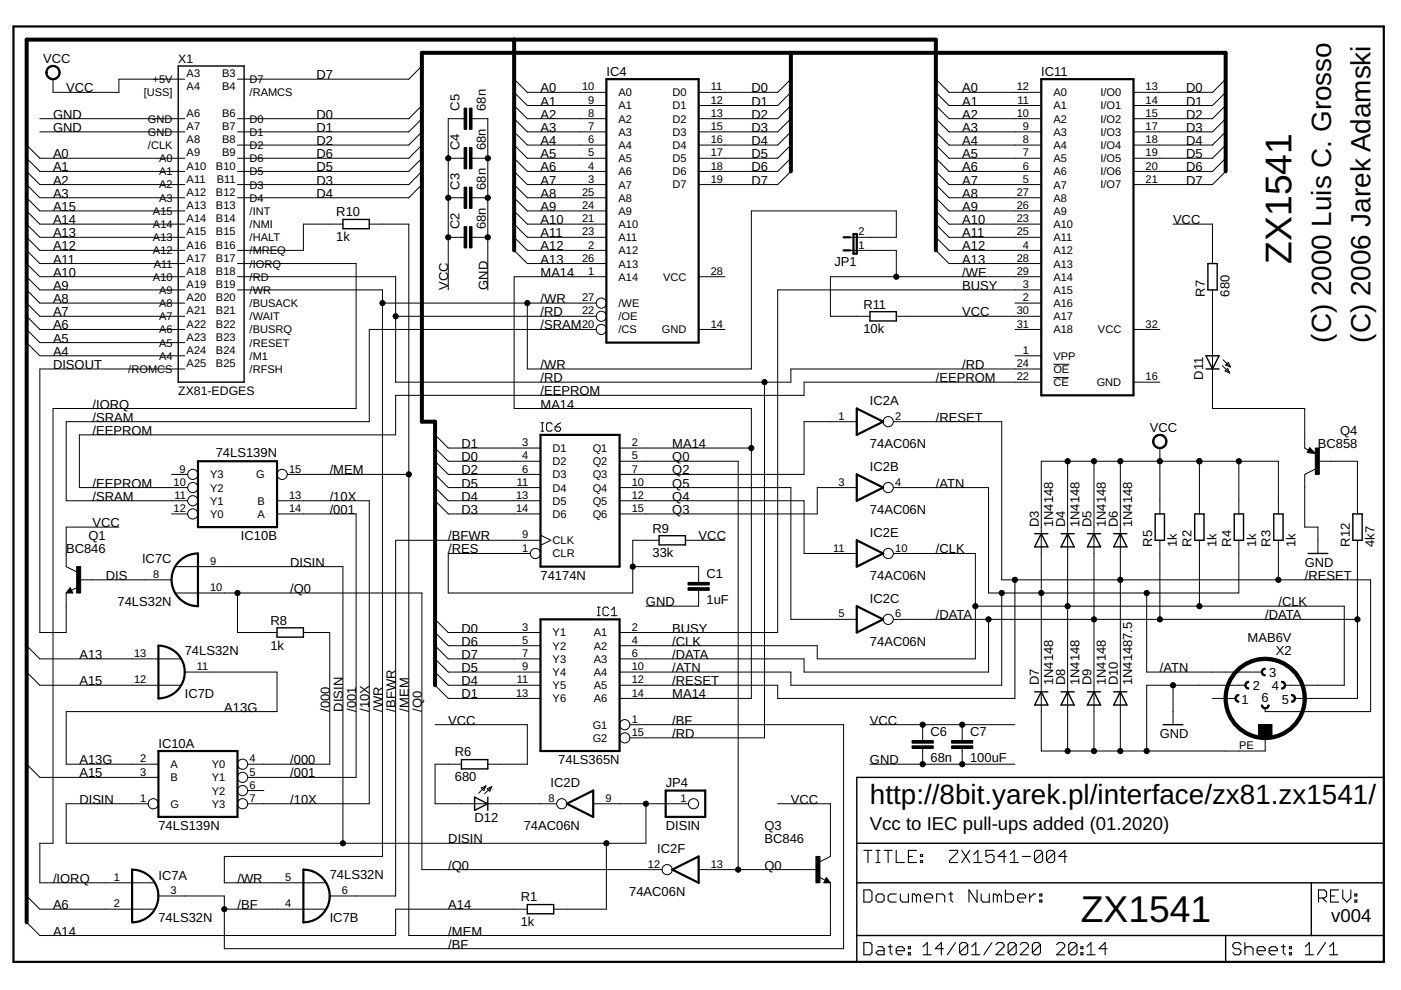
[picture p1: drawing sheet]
<svg xmlns="http://www.w3.org/2000/svg" width="297mm" height="210mm" viewBox="0 0 297 210" stroke-linecap="round" stroke-linejoin="round" font-family="sans-serif">
<defs><g id="words">
<g font-size="7.9">
<text x="273.8" y="55.9" transform="rotate(-90 273.8 55.9)">ZX1541</text>
<text x="229.1" y="195.6">ZX1541</text>
</g>
<g font-size="5.9">
<text x="282.2" y="72.7" transform="rotate(-90 282.2 72.7)">(C) 2000 Luis C. Grosso</text>
<text x="290.6" y="72.7" transform="rotate(-90 290.6 72.7)">(C) 2006 Jarek Adamski</text>
<text x="184.4" y="170.4">http://8bit.yarek.pl/interface/zx81.zx1541/</text>
</g>
<g font-size="3.9">
<text x="184.4" y="176">Vcc to IEC pull-ups added (01.2020)</text>
<text x="282.2" y="195.6">v004</text>
</g>
<g font-size="2.8">
<text x="9.1" y="13.3">VCC</text>
<text x="67.1" y="16.8">D7</text>
<text x="128.6" y="16.1">IC4</text>
<text x="220.8" y="16.1">IC11</text>
<text x="14" y="19.6">VCC</text>
<text x="97.4" y="23.5" transform="rotate(-90 97.4 23.5)">C5</text>
<text x="103" y="23.5" transform="rotate(-90 103 23.5)">68n</text>
<text x="114.6" y="22.4">A1</text>
<text x="114.6" y="19.6">A0</text>
<text x="159.3" y="19.6">D0</text>
<text x="159.3" y="22.4">D1</text>
<text x="204" y="22.4">A1</text>
<text x="204" y="19.6">A0</text>
<text x="251.5" y="19.6">D0</text>
<text x="251.5" y="22.4">D1</text>
<text x="11.2" y="25.2">GND</text>
<text x="11.2" y="28">GND</text>
<text x="67.1" y="25.2">D0</text>
<text x="67.1" y="28">D1</text>
<text x="114.6" y="28">A3</text>
<text x="114.6" y="25.2">A2</text>
<text x="159.3" y="25.2">D2</text>
<text x="159.3" y="28">D3</text>
<text x="204" y="28">A3</text>
<text x="204" y="25.2">A2</text>
<text x="251.5" y="25.2">D2</text>
<text x="251.5" y="28">D3</text>
<text x="11.2" y="33.5">A0</text>
<text x="67.1" y="30.7">D2</text>
<text x="67.1" y="33.5">D6</text>
<text x="97.4" y="31.9" transform="rotate(-90 97.4 31.9)">C4</text>
<text x="103" y="31.9" transform="rotate(-90 103 31.9)">68n</text>
<text x="114.6" y="33.5">A5</text>
<text x="114.6" y="30.7">A4</text>
<text x="159.3" y="30.7">D4</text>
<text x="159.3" y="33.5">D5</text>
<text x="204" y="33.5">A5</text>
<text x="204" y="30.7">A4</text>
<text x="251.5" y="30.7">D4</text>
<text x="251.5" y="33.5">D5</text>
<text x="11.2" y="41.9">A3</text>
<text x="11.2" y="39.1">A2</text>
<text x="11.2" y="36.3">A1</text>
<text x="67.1" y="39.1">D3</text>
<text x="67.1" y="41.9">D4</text>
<text x="67.1" y="36.3">D5</text>
<text x="97.4" y="40.2" transform="rotate(-90 97.4 40.2)">C3</text>
<text x="103" y="40.2" transform="rotate(-90 103 40.2)">68n</text>
<text x="114.6" y="41.9">A8</text>
<text x="114.6" y="39.1">A7</text>
<text x="114.6" y="36.3">A6</text>
<text x="159.3" y="36.3">D6</text>
<text x="159.3" y="39.1">D7</text>
<text x="204" y="41.9">A8</text>
<text x="204" y="39.1">A7</text>
<text x="204" y="36.3">A6</text>
<text x="251.5" y="36.3">D6</text>
<text x="251.5" y="39.1">D7</text>
<text x="11.2" y="44.7">A15</text>
<text x="11.2" y="47.5">A14</text>
<text x="71.3" y="45.9">R10</text>
<text x="114.6" y="47.5">A10</text>
<text x="114.6" y="44.7">A9</text>
<text x="204" y="47.5">A10</text>
<text x="204" y="44.7">A9</text>
<text x="248.7" y="47.5">VCC</text>
<text x="11.2" y="50.3">A13</text>
<text x="11.2" y="53.1">A12</text>
<text x="71.3" y="51.1">1k</text>
<text x="97.4" y="48.6" transform="rotate(-90 97.4 48.6)">C2</text>
<text x="103" y="48.6" transform="rotate(-90 103 48.6)">68n</text>
<text x="114.6" y="53.1">A12</text>
<text x="114.6" y="50.3">A11</text>
<text x="204" y="53.1">A12</text>
<text x="204" y="50.3">A11</text>
<text x="11.2" y="55.9">A11</text>
<text x="11.2" y="58.7">A10</text>
<text x="114.6" y="55.9">A13</text>
<text x="114.6" y="58.7">MA14</text>
<text x="176.9" y="56.4">JP1</text>
<text x="204" y="55.9">A13</text>
<text x="204" y="58.7">/WE</text>
<text x="11.2" y="61.5">A9</text>
<text x="11.2" y="64.3">A8</text>
<text x="95" y="61.5" transform="rotate(-90 95 61.5)">VCC</text>
<text x="103.4" y="61.5" transform="rotate(-90 103.4 61.5)">GND</text>
<text x="114.6" y="64.3">/WR</text>
<text x="183" y="65.4">R11</text>
<text x="204" y="61.5">BUSY</text>
<text x="255.4" y="62.9" transform="rotate(-90 255.4 62.9)">R7</text>
<text x="260.7" y="62.9" transform="rotate(-90 260.7 62.9)">680</text>
<text x="11.2" y="67.1">A7</text>
<text x="11.2" y="69.9">A6</text>
<text x="114.6" y="67.1">/RD</text>
<text x="114.6" y="69.9">/SRAM</text>
<text x="183" y="70.7">10k</text>
<text x="204" y="67.1">VCC</text>
<text x="11.2" y="72.7">A5</text>
<text x="11.2" y="75.4">A4</text>
<text x="11.2" y="78.2">DISOUT</text>
<text x="114.6" y="78.2">/WR</text>
<text x="114.6" y="81">/RD</text>
<text x="114.6" y="83.8">/EEPROM</text>
<text x="198.4" y="81">/EEPROM</text>
<text x="204" y="78.2">/RD</text>
<text x="255.1" y="80.5" transform="rotate(-90 255.1 80.5)">D11</text>
<text x="19.6" y="86.6">/IORQ</text>
<text x="19.6" y="89.4">/SRAM</text>
<text x="114.6" y="86.6">MA14</text>
<text x="184.4" y="85.9">IC2A</text>
<text x="198.4" y="89.4">/RESET</text>
<text x="19.6" y="92.2">/EEPROM</text>
<text x="97.8" y="95">D1</text>
<text x="142.5" y="95">MA14</text>
<text x="184.4" y="95">74AC06N</text>
<text x="243.8" y="91.5">VCC</text>
<text x="279.4" y="95">BC858</text>
<text x="284.1" y="92.2">Q4</text>
<text x="45.7" y="96.9">74LS139N</text>
<text x="69.9" y="100.6">/MEM</text>
<text x="97.8" y="100.6">D2</text>
<text x="97.8" y="97.8">D0</text>
<text x="142.5" y="100.6">Q2</text>
<text x="142.5" y="97.8">Q0</text>
<text x="184.4" y="99.9">IC2B</text>
<text x="19.6" y="103.4">/EEPROM</text>
<text x="19.6" y="106.2">/SRAM</text>
<text x="69.9" y="106.2">/10X</text>
<text x="97.8" y="106.2">D4</text>
<text x="97.8" y="103.4">D5</text>
<text x="142.5" y="103.4">Q5</text>
<text x="142.5" y="106.2">Q4</text>
<text x="198.4" y="103.4">/ATN</text>
<text x="19.6" y="111.8">VCC</text>
<text x="69.9" y="109">/001</text>
<text x="97.8" y="109">D3</text>
<text x="138.3" y="112.9">R9</text>
<text x="142.5" y="109">Q3</text>
<text x="184.4" y="109">74AC06N</text>
<text x="184.4" y="113.9">IC2E</text>
<text x="220.2" y="111.8" transform="rotate(-90 220.2 111.8)">D3</text>
<text x="223.3" y="111.8" transform="rotate(-90 223.3 111.8)">1N4148</text>
<text x="225.8" y="111.8" transform="rotate(-90 225.8 111.8)">D4</text>
<text x="228.9" y="111.8" transform="rotate(-90 228.9 111.8)">1N4148</text>
<text x="231.4" y="111.8" transform="rotate(-90 231.4 111.8)">D5</text>
<text x="234.5" y="111.8" transform="rotate(-90 234.5 111.8)">1N4148</text>
<text x="237" y="111.8" transform="rotate(-90 237 111.8)">D6</text>
<text x="240.1" y="111.8" transform="rotate(-90 240.1 111.8)">1N4148</text>
<text x="14" y="117.3">BC846</text>
<text x="18.8" y="114.6">Q1</text>
<text x="30.1" y="119.4">IC7C</text>
<text x="51.1" y="114.4">IC10B</text>
<text x="95" y="114.6">/BFWR</text>
<text x="95" y="117.3">/RES</text>
<text x="138.3" y="118.2">33k</text>
<text x="148.1" y="114.6">VCC</text>
<text x="198.4" y="117.3">/CLK</text>
<text x="244.3" y="115.9" transform="rotate(-90 244.3 115.9)">R5</text>
<text x="249.5" y="115.9" transform="rotate(-90 249.5 115.9)">1k</text>
<text x="252.6" y="115.9" transform="rotate(-90 252.6 115.9)">R2</text>
<text x="257.9" y="115.9" transform="rotate(-90 257.9 115.9)">1k</text>
<text x="261" y="115.9" transform="rotate(-90 261 115.9)">R4</text>
<text x="266.3" y="115.9" transform="rotate(-90 266.3 115.9)">1k</text>
<text x="269.4" y="115.9" transform="rotate(-90 269.4 115.9)">R3</text>
<text x="274.7" y="115.9" transform="rotate(-90 274.7 115.9)">1k</text>
<text x="286.2" y="115.9" transform="rotate(-90 286.2 115.9)">R12</text>
<text x="291.4" y="115.9" transform="rotate(-90 291.4 115.9)">4k7</text>
<text x="22.4" y="122.9">DIS</text>
<text x="61.5" y="125.7">/Q0</text>
<text x="61.5" y="120.1">DISIN</text>
<text x="114.6" y="122.9">74174N</text>
<text x="149.8" y="122.5">C1</text>
<text x="184.4" y="122.9">74AC06N</text>
<text x="276.6" y="120.1">GND</text>
<text x="276.6" y="122.9">/RESET</text>
<text x="24.9" y="128.5">74LS32N</text>
<text x="137" y="128.5">GND</text>
<text x="149.8" y="128.1">1uF</text>
<text x="184.4" y="127.8">IC2C</text>
<text x="198.4" y="131.3">/DATA</text>
<text x="268.3" y="131.3">/DATA</text>
<text x="271" y="128.5">/CLK</text>
<text x="57.3" y="137.7">1k</text>
<text x="57.3" y="132.5">R8</text>
<text x="97.8" y="136.9">D6</text>
<text x="97.8" y="134.1">D0</text>
<text x="142.5" y="134.1">BUSY</text>
<text x="142.5" y="136.9">/CLK</text>
<text x="184.4" y="136.9">74AC06N</text>
<text x="264.5" y="136.1">MAB6V</text>
<text x="16.8" y="139.7">A13</text>
<text x="39.2" y="138.8">74LS32N</text>
<text x="97.8" y="142.5">D5</text>
<text x="97.8" y="139.7">D7</text>
<text x="142.5" y="139.7">/DATA</text>
<text x="142.5" y="142.5">/ATN</text>
<text x="245.9" y="142.5">/ATN</text>
<text x="269.1" y="143.6">3</text>
<text x="270.5" y="138.8">X2</text>
<text x="16.8" y="145.3">A15</text>
<text x="39.2" y="147.9">IC7D</text>
<text x="97.8" y="145.3">D4</text>
<text x="97.8" y="148.1">D1</text>
<text x="142.5" y="148.1">MA14</text>
<text x="142.5" y="145.3">/RESET</text>
<text x="220.2" y="145.3" transform="rotate(-90 220.2 145.3)">D7</text>
<text x="223.3" y="145.3" transform="rotate(-90 223.3 145.3)">1N4148</text>
<text x="225.8" y="145.3" transform="rotate(-90 225.8 145.3)">D8</text>
<text x="228.9" y="145.3" transform="rotate(-90 228.9 145.3)">1N4148</text>
<text x="231.4" y="145.3" transform="rotate(-90 231.4 145.3)">D9</text>
<text x="234.5" y="145.3" transform="rotate(-90 234.5 145.3)">1N4148</text>
<text x="237" y="145.3" transform="rotate(-90 237 145.3)">D10</text>
<text x="240.1" y="145.3" transform="rotate(-90 240.1 145.3)">1N41487.5</text>
<text x="263.2" y="149.2">1</text>
<text x="265.6" y="146.2">2</text>
<text x="267.4" y="148.9">6</text>
<text x="269.7" y="146.4">4</text>
<text x="271.8" y="149.2">5</text>
<text x="47.6" y="150.9">A13G</text>
<text x="69.9" y="150.9" transform="rotate(-90 69.9 150.9)">/000</text>
<text x="72.7" y="150.9" transform="rotate(-90 72.7 150.9)">DISIN</text>
<text x="75.5" y="150.9" transform="rotate(-90 75.5 150.9)">/001</text>
<text x="78.3" y="150.9" transform="rotate(-90 78.3 150.9)">/10X</text>
<text x="81.1" y="150.9" transform="rotate(-90 81.1 150.9)">/WR</text>
<text x="83.9" y="150.9" transform="rotate(-90 83.9 150.9)">/BFWR</text>
<text x="86.7" y="150.9" transform="rotate(-90 86.7 150.9)">/MEM</text>
<text x="89.5" y="150.9" transform="rotate(-90 89.5 150.9)">/Q0</text>
<text x="95" y="153.7">VCC</text>
<text x="142.5" y="153.7">/BF</text>
<text x="184.4" y="153.7">VCC</text>
<text x="33.6" y="158.5">IC10A</text>
<text x="96.4" y="160.4">R6</text>
<text x="142.5" y="156.5">/RD</text>
<text x="197.3" y="161.6">68n</text>
<text x="197.3" y="156">C6</text>
<text x="205.7" y="161.6">100uF</text>
<text x="205.7" y="156">C7</text>
<text x="245.9" y="156.5">GND</text>
<text x="16.8" y="164.8">A15</text>
<text x="16.8" y="162">A13G</text>
<text x="61.5" y="162">/000</text>
<text x="61.5" y="164.8">/001</text>
<text x="96.4" y="165.7">680</text>
<text x="116.7" y="166.9">IC2D</text>
<text x="118.4" y="162">74LS365N</text>
<text x="141.1" y="166.9">JP4</text>
<text x="184.4" y="162">GND</text>
<text x="16.8" y="170.4">DISIN</text>
<text x="61.5" y="170.4">/10X</text>
<text x="167.7" y="170.4">VCC</text>
<text x="33.6" y="176">74LS139N</text>
<text x="95" y="178.8">DISIN</text>
<text x="100.6" y="174.3">D12</text>
<text x="111" y="176">74AC06N</text>
<text x="141.1" y="176">DISIN</text>
<text x="162.1" y="178.8">BC846</text>
<text x="162.1" y="176">Q3</text>
<text x="95" y="184.4">/Q0</text>
<text x="139.4" y="180.9">IC2F</text>
<text x="162.1" y="184.4">Q0</text>
<text x="11.2" y="187.2">/IORQ</text>
<text x="33.6" y="186.5">IC7A</text>
<text x="50.3" y="187.2">/WR</text>
<text x="69.9" y="186.3">74LS32N</text>
<text x="110.4" y="191.1">R1</text>
<text x="133.4" y="190">74AC06N</text>
<text x="11.2" y="192.8">A6</text>
<text x="33.6" y="195.6">74LS32N</text>
<text x="50.3" y="192.8">/BF</text>
<text x="69.9" y="195.4">IC7B</text>
<text x="95" y="192.8">A14</text>
<text x="110.4" y="196.4">1k</text>
<text x="11.2" y="198.4">A14</text>
<text x="95" y="201.1">/BF</text>
<text x="95" y="198.4">/MEM</text>
</g>
<g font-size="2.6">
<text x="37.8" y="13.3">X1</text>
<text x="37.8" y="83.8">ZX81-EDGES</text>
</g>
<g font-size="2.3">
<text x="32.4" y="17.6">+5V</text>
<text x="39.6" y="16.4">A3</text>
<text x="47.1" y="16.4">B3</text>
<text x="52.9" y="17.6">D7</text>
<text x="30.5" y="20.4">[USS]</text>
<text x="39.6" y="19.2">A4</text>
<text x="47.1" y="19.2">B4</text>
<text x="52.9" y="20.4">/RAMCS</text>
<text x="123.4" y="19.2">10</text>
<text x="124.7" y="22">9</text>
<text x="131.1" y="20.4">A0</text>
<text x="131.1" y="23.2">A1</text>
<text x="142.6" y="20.4">D0</text>
<text x="142.6" y="23.2">D1</text>
<text x="150.7" y="19.2">11</text>
<text x="150.7" y="22">12</text>
<text x="215.6" y="19.2">12</text>
<text x="215.8" y="22">11</text>
<text x="223.3" y="20.4">A0</text>
<text x="223.3" y="23.2">A1</text>
<text x="233.3" y="20.4">I/O0</text>
<text x="233.3" y="23.2">I/O1</text>
<text x="242.9" y="19.2">13</text>
<text x="242.9" y="22">14</text>
<text x="31.4" y="26">GND</text>
<text x="31.4" y="28.8">GND</text>
<text x="39.6" y="24.8">A6</text>
<text x="39.6" y="27.6">A7</text>
<text x="47.1" y="24.8">B6</text>
<text x="47.1" y="27.6">B7</text>
<text x="52.9" y="26">D0</text>
<text x="52.9" y="28.8">D1</text>
<text x="124.7" y="24.8">8</text>
<text x="124.7" y="27.6">7</text>
<text x="131.1" y="26">A2</text>
<text x="131.1" y="28.8">A3</text>
<text x="142.6" y="26">D2</text>
<text x="142.6" y="28.8">D3</text>
<text x="150.7" y="24.8">13</text>
<text x="150.7" y="27.6">15</text>
<text x="215.6" y="24.8">10</text>
<text x="216.9" y="27.6">9</text>
<text x="223.3" y="26">A2</text>
<text x="223.3" y="28.8">A3</text>
<text x="233.3" y="26">I/O2</text>
<text x="233.3" y="28.8">I/O3</text>
<text x="242.9" y="24.8">15</text>
<text x="242.9" y="27.6">17</text>
<text x="31.4" y="31.6">/CLK</text>
<text x="33.7" y="34.4">A0</text>
<text x="39.6" y="30.4">A8</text>
<text x="39.6" y="33.2">A9</text>
<text x="39.6" y="35.9">A10</text>
<text x="45.8" y="35.9">B10</text>
<text x="47.1" y="30.4">B8</text>
<text x="47.1" y="33.2">B9</text>
<text x="52.9" y="31.6">D2</text>
<text x="52.9" y="34.4">D6</text>
<text x="124.7" y="30.4">6</text>
<text x="124.7" y="33.2">5</text>
<text x="124.7" y="35.9">4</text>
<text x="131.1" y="31.6">A4</text>
<text x="131.1" y="34.4">A5</text>
<text x="142.6" y="31.6">D4</text>
<text x="142.6" y="34.4">D5</text>
<text x="150.7" y="30.4">16</text>
<text x="150.7" y="33.2">17</text>
<text x="150.7" y="35.9">18</text>
<text x="216.9" y="30.4">8</text>
<text x="216.9" y="33.2">7</text>
<text x="216.9" y="35.9">6</text>
<text x="223.3" y="31.6">A4</text>
<text x="223.3" y="34.4">A5</text>
<text x="233.3" y="31.6">I/O4</text>
<text x="233.3" y="34.4">I/O5</text>
<text x="242.9" y="30.4">18</text>
<text x="242.9" y="33.2">19</text>
<text x="242.9" y="35.9">20</text>
<text x="33.7" y="37.2">A1</text>
<text x="33.7" y="40">A2</text>
<text x="39.6" y="38.7">A11</text>
<text x="39.6" y="41.5">A12</text>
<text x="45.8" y="41.5">B12</text>
<text x="46" y="38.7">B11</text>
<text x="52.9" y="37.2">D5</text>
<text x="52.9" y="40">D3</text>
<text x="123.4" y="41.5">25</text>
<text x="124.7" y="38.7">3</text>
<text x="131.1" y="37.2">A6</text>
<text x="131.1" y="40">A7</text>
<text x="142.6" y="37.2">D6</text>
<text x="142.6" y="40">D7</text>
<text x="150.7" y="38.7">19</text>
<text x="215.6" y="41.5">27</text>
<text x="216.9" y="38.7">5</text>
<text x="223.3" y="37.2">A6</text>
<text x="223.3" y="40">A7</text>
<text x="233.3" y="37.2">I/O6</text>
<text x="233.3" y="40">I/O7</text>
<text x="242.9" y="38.7">21</text>
<text x="32.4" y="45.6">A15</text>
<text x="33.7" y="42.8">A3</text>
<text x="39.6" y="44.3">A13</text>
<text x="39.6" y="47.1">A14</text>
<text x="45.8" y="44.3">B13</text>
<text x="45.8" y="47.1">B14</text>
<text x="52.9" y="42.8">D4</text>
<text x="52.9" y="45.6">/INT</text>
<text x="123.4" y="44.3">24</text>
<text x="123.4" y="47.1">21</text>
<text x="131.1" y="42.8">A8</text>
<text x="131.1" y="45.6">A9</text>
<text x="215.6" y="44.3">26</text>
<text x="215.6" y="47.1">23</text>
<text x="223.3" y="42.8">A8</text>
<text x="223.3" y="45.6">A9</text>
<text x="32.4" y="51.1">A13</text>
<text x="32.4" y="53.9">A12</text>
<text x="32.4" y="48.3">A14</text>
<text x="39.6" y="49.9">A15</text>
<text x="39.6" y="52.7">A16</text>
<text x="45.8" y="49.9">B15</text>
<text x="45.8" y="52.7">B16</text>
<text x="52.9" y="48.3">/NMI</text>
<text x="52.9" y="51.1">/HALT</text>
<text x="52.9" y="53.9">/MREQ</text>
<text x="123.4" y="49.9">23</text>
<text x="124.7" y="52.7">2</text>
<text x="131.1" y="48.3">A10</text>
<text x="131.1" y="51.1">A11</text>
<text x="131.1" y="53.9">A12</text>
<text x="182" y="52.7">1</text>
<text x="182" y="49.9">2</text>
<text x="215.6" y="49.9">25</text>
<text x="216.9" y="52.7">4</text>
<text x="223.3" y="48.3">A10</text>
<text x="223.3" y="51.1">A11</text>
<text x="223.3" y="53.9">A12</text>
<text x="32.4" y="59.5">A10</text>
<text x="32.6" y="56.7">A11</text>
<text x="39.6" y="58.3">A18</text>
<text x="39.6" y="55.5">A17</text>
<text x="45.8" y="55.5">B17</text>
<text x="45.8" y="58.3">B18</text>
<text x="52.9" y="56.7">/IORQ</text>
<text x="52.9" y="59.5">/RD</text>
<text x="123.4" y="55.5">26</text>
<text x="124.7" y="58.3">1</text>
<text x="131.1" y="56.7">A13</text>
<text x="131.1" y="59.5">A14</text>
<text x="140.6" y="59.5">VCC</text>
<text x="150.7" y="58.3">28</text>
<text x="215.6" y="55.5">28</text>
<text x="215.6" y="58.3">29</text>
<text x="223.3" y="56.7">A13</text>
<text x="223.3" y="59.5">A14</text>
<text x="33.7" y="65.1">A8</text>
<text x="33.7" y="62.3">A9</text>
<text x="39.6" y="63.9">A20</text>
<text x="39.6" y="61.1">A19</text>
<text x="45.8" y="61.1">B19</text>
<text x="45.8" y="63.9">B20</text>
<text x="52.9" y="62.3">/WR</text>
<text x="52.9" y="65.1">/BUSACK</text>
<text x="123.4" y="63.9">27</text>
<text x="131.1" y="65.1">/WE</text>
<text x="216.9" y="61.1">3</text>
<text x="216.9" y="63.9">2</text>
<text x="223.3" y="62.3">A15</text>
<text x="223.3" y="65.1">A16</text>
<text x="33.7" y="67.9">A7</text>
<text x="33.7" y="70.7">A6</text>
<text x="39.6" y="66.7">A21</text>
<text x="39.6" y="69.5">A22</text>
<text x="45.8" y="66.7">B21</text>
<text x="45.8" y="69.5">B22</text>
<text x="52.9" y="67.9">/WAIT</text>
<text x="52.9" y="70.7">/BUSRQ</text>
<text x="123.4" y="66.7">22</text>
<text x="123.4" y="69.5">20</text>
<text x="131.1" y="67.9">/OE</text>
<text x="131.1" y="70.7">/CS</text>
<text x="140.3" y="70.7">GND</text>
<text x="150.7" y="69.5">14</text>
<text x="215.6" y="69.5">31</text>
<text x="215.6" y="66.7">30</text>
<text x="223.3" y="70.7">A18</text>
<text x="223.3" y="67.9">A17</text>
<text x="232.8" y="70.7">VCC</text>
<text x="242.9" y="69.5">32</text>
<text x="33.7" y="73.5">A5</text>
<text x="33.7" y="76.3">A4</text>
<text x="39.6" y="72.3">A23</text>
<text x="39.6" y="75.1">A24</text>
<text x="39.6" y="77.8">A25</text>
<text x="45.8" y="75.1">B24</text>
<text x="45.8" y="77.8">B25</text>
<text x="45.8" y="72.3">B23</text>
<text x="52.9" y="76.3">/M1</text>
<text x="52.9" y="73.5">/RESET</text>
<text x="215.6" y="77.8">24</text>
<text x="216.9" y="75.1">1</text>
<text x="223.3" y="76.3">VPP</text>
<text x="27.2" y="79.1">/ROMCS</text>
<text x="52.9" y="79.1">/RFSH</text>
<text x="215.6" y="80.6">22</text>
<text x="223.3" y="79.1">OE</text>
<text x="223.3" y="81.9">CE</text>
<text x="232.5" y="81.9">GND</text>
<text x="242.9" y="80.6">16</text>
<text x="177.8" y="89">1</text>
<text x="189.8" y="89">2</text>
<text x="110.7" y="94.6">3</text>
<text x="117.2" y="95.8">D1</text>
<text x="125.7" y="95.8">Q1</text>
<text x="133.9" y="94.6">2</text>
<text x="38.1" y="100.2">9</text>
<text x="44.5" y="101.4">Y3</text>
<text x="54.3" y="101.4">G</text>
<text x="61.3" y="100.2">15</text>
<text x="110.7" y="97.4">4</text>
<text x="110.7" y="100.2">6</text>
<text x="117.2" y="98.6">D2</text>
<text x="117.2" y="101.4">D3</text>
<text x="125.7" y="98.6">Q2</text>
<text x="125.7" y="101.4">Q3</text>
<text x="133.9" y="97.4">5</text>
<text x="133.9" y="100.2">7</text>
<text x="36.8" y="103">10</text>
<text x="37" y="105.8">11</text>
<text x="44.5" y="107">Y1</text>
<text x="44.5" y="104.2">Y2</text>
<text x="54.6" y="107">B</text>
<text x="61.3" y="105.8">13</text>
<text x="109.4" y="105.8">13</text>
<text x="109.6" y="103">11</text>
<text x="117.2" y="104.2">D4</text>
<text x="117.2" y="107">D5</text>
<text x="125.7" y="104.2">Q4</text>
<text x="125.7" y="107">Q5</text>
<text x="133.9" y="103">10</text>
<text x="133.9" y="105.8">12</text>
<text x="177.8" y="103">3</text>
<text x="189.8" y="103">4</text>
<text x="36.8" y="108.6">12</text>
<text x="44.5" y="109.8">Y0</text>
<text x="54.6" y="109.8">A</text>
<text x="61.3" y="108.6">14</text>
<text x="109.4" y="108.6">14</text>
<text x="117.2" y="109.8">D6</text>
<text x="125.7" y="109.8">Q6</text>
<text x="133.9" y="108.6">15</text>
<text x="44.5" y="119.7">9</text>
<text x="110.7" y="117">1</text>
<text x="110.7" y="114.2">9</text>
<text x="117.2" y="118.2">CLR</text>
<text x="117.2" y="115.4">CLK</text>
<text x="176.6" y="117">11</text>
<text x="189.8" y="117">10</text>
<text x="32.5" y="122.5">8</text>
<text x="44.5" y="125.3">10</text>
<text x="177.8" y="130.9">5</text>
<text x="189.8" y="130.9">6</text>
<text x="110.7" y="133.7">3</text>
<text x="110.7" y="136.5">5</text>
<text x="117.2" y="134.9">Y1</text>
<text x="117.2" y="137.7">Y2</text>
<text x="125.9" y="134.9">A1</text>
<text x="125.9" y="137.7">A2</text>
<text x="133.9" y="133.7">2</text>
<text x="133.9" y="136.5">4</text>
<text x="28.4" y="139.3">13</text>
<text x="41.7" y="142.1">11</text>
<text x="110.7" y="139.3">7</text>
<text x="110.7" y="142.1">9</text>
<text x="117.2" y="140.5">Y3</text>
<text x="117.2" y="143.3">Y4</text>
<text x="125.9" y="140.5">A3</text>
<text x="125.9" y="143.3">A4</text>
<text x="133.9" y="139.3">6</text>
<text x="133.9" y="142.1">10</text>
<text x="28.4" y="144.9">12</text>
<text x="109.4" y="147.7">13</text>
<text x="109.6" y="144.9">11</text>
<text x="117.2" y="146.1">Y5</text>
<text x="117.2" y="148.9">Y6</text>
<text x="125.9" y="146.1">A5</text>
<text x="125.9" y="148.9">A6</text>
<text x="133.9" y="144.9">12</text>
<text x="133.9" y="147.7">14</text>
<text x="125.7" y="154.5">G1</text>
<text x="133.9" y="153.3">1</text>
<text x="29.7" y="161.6">2</text>
<text x="52.9" y="161.6">4</text>
<text x="125.7" y="157.3">G2</text>
<text x="133.9" y="156.1">15</text>
<text x="262.7" y="158.8">PE</text>
<text x="29.7" y="164.4">3</text>
<text x="36.2" y="162.9">A</text>
<text x="36.2" y="165.7">B</text>
<text x="44.9" y="162.9">Y0</text>
<text x="44.9" y="165.7">Y1</text>
<text x="52.9" y="164.4">5</text>
<text x="52.9" y="167.2">6</text>
<text x="29.7" y="170">1</text>
<text x="36.2" y="171.3">G</text>
<text x="44.9" y="168.5">Y2</text>
<text x="44.9" y="171.3">Y3</text>
<text x="52.9" y="170">7</text>
<text x="116.3" y="170">8</text>
<text x="128.3" y="170">9</text>
<text x="144.2" y="170">1</text>
<text x="137.4" y="184">12</text>
<text x="150.7" y="184">13</text>
<text x="24.1" y="186.8">1</text>
<text x="36.2" y="189.6">3</text>
<text x="60.4" y="186.8">5</text>
<text x="72.5" y="189.6">6</text>
<text x="24.1" y="192.4">2</text>
<text x="60.4" y="192.4">4</text>
</g>
</g></defs>
<g fill="none" stroke="#000" stroke-width=".21">
<path d="M11.2 16.8v2.8h14v-2.8h14M89.5 14l-2.8 2.8h-36.3M109 16.8l2.8 2.8h16.8M109 19.6l2.8 2.8h16.8M167.7 16.8l-2.8 2.8h-16.8M167.7 19.6l-2.8 2.8h-16.8M198.4 16.8l2.8 2.8h19.6M198.4 19.6l2.8 2.8h19.6M259.9 16.8l-2.8 2.8h-16.8M259.9 19.6l-2.8 2.8h-16.8M5.7 39.1l2.7 2.8h30.8M5.7 30.8l2.7 2.7h30.8"/>
<path d="M5.7 33.5l2.7 2.8h30.8M5.7 36.3l2.7 2.8h30.8M8.4 25.2h30.8M8.4 28h30.8M89.5 39.1l-2.8 2.8h-36.3M89.5 30.8l-2.8 2.7h-36.3M89.5 22.4l-2.8 2.8h-36.3M89.5 25.2l-2.8 2.8h-36.3M89.5 28l-2.8 2.8h-36.3M89.5 33.5l-2.8 2.8h-36.3M89.5 36.3l-2.8 2.8h-36.3M95 33.5h3.4"/>
<path d="M98.4 25.2h-3.4v36.3M100.1 33.5h3.3M100.1 25.2h3.3v36.3M109 39.1l2.8 2.8h16.8M109 30.8l2.8 2.7h16.8M109 22.4l2.8 2.8h16.8M109 25.2l2.8 2.8h16.8M109 28l2.8 2.8h16.8M109 33.5l2.8 2.8h16.8M109 36.3l2.8 2.8h16.8M167.7 30.8l-2.8 2.7h-16.8M167.7 22.4l-2.8 2.8h-16.8"/>
<path d="M167.7 25.2l-2.8 2.8h-16.8M167.7 28l-2.8 2.8h-16.8M167.7 33.5l-2.8 2.8h-16.8M167.7 36.3l-2.8 2.8h-16.8M198.4 39.1l2.8 2.8h19.6M198.4 30.8l2.8 2.7h19.6M198.4 22.4l2.8 2.8h19.6M198.4 25.2l2.8 2.8h19.6M198.4 28l2.8 2.8h19.6M198.4 33.5l2.8 2.8h19.6M198.4 36.3l2.8 2.8h19.6M259.9 30.8l-2.8 2.7h-16.8"/>
<path d="M259.9 22.4l-2.8 2.8h-16.8M259.9 25.2l-2.8 2.8h-16.8M259.9 28l-2.8 2.8h-16.8M259.9 33.5l-2.8 2.8h-16.8M259.9 36.3l-2.8 2.8h-16.8M5.7 47.5l2.7 2.8h30.8M5.7 41.9l2.7 2.8h30.8M5.7 44.7l2.7 2.8h30.8M5.7 50.3l2.7 2.8h30.8M5.7 53.1l2.7 2.8h30.8M5.7 55.9l2.7 2.8h30.8M5.7 58.7l2.7 2.8h30.8"/>
<path d="M50.4 55.9h25.1v30.7h-64.3v92.2h-2.8v8.4h24.3M50.4 58.7h33.5v22.3h83.8v-2.8h53.1M72.7 47.5h-8.4v5.6h-13.9M78.3 47.5h8.4v150.9h89.4v-11.2M95 50.3h3.4M95 41.9h3.4M100.1 50.3h3.3M100.1 41.9h3.3M109 47.5l2.8 2.8h16.8M109 41.9l2.8 2.8h16.8M109 44.7l2.8 2.8h16.8M109 50.3l2.8 2.8h16.8"/>
<path d="M109 53.1l2.8 2.8h16.8M128.6 58.7h-19.6v27.9h50.3v61.5h-27.9M148.1 58.7h5.6M180.3 50.3h9.7v-5.6h-30.7v33.5h-47.5v-13.9M180.3 53.1h9.7v5.6M198.4 47.5l2.8 2.8h19.6M198.4 41.9l2.8 2.8h19.6M198.4 44.7l2.8 2.8h19.6M198.4 50.3l2.8 2.8h19.6M198.4 53.1l2.8 2.8h19.6M220.8 58.7h-44.7v8.4h8.3M248.7 47.5h8.4v8.4"/>
<path d="M5.7 64.3l2.7 2.8h30.8M5.7 61.5l2.7 2.8h30.8M5.7 72.6l2.7 2.8h30.8M5.7 67.1l2.7 2.7h30.8M5.7 69.8l2.7 2.8h30.8M39.2 78.2h-30.8v55.9h5.6v-8.4M50.4 61.5h30.7v120.1h-33.5v5.6h21.5M81.1 64.3h45.3M83.9 67.1h42.5M126.4 69.8h-48.1v19.6h-64.3v16.8h25.8M148.1 69.8h5.6M190 67.1h30.8"/>
<path d="M215.2 64.3h5.6M215.2 75.4h5.6M215.2 69.8h5.6M220.8 61.5h-55.9v72.6h-33.5M223.3 77.2h3.4M240.3 69.8h5.6M257.1 61.5v25.1h19.5v8.4l.8 .5M259.2 77.5l1.5 1.6M259.3 76.3l1.6 1.5M259.7 78.7l.6-.6 .4 1zM259.9 77.4l.5-.6 .5 1zM92.2 97.8l2.8 2.8h19.6"/>
<path d="M92.2 92.2l2.8 2.8h19.6M92.2 95l2.8 2.8h19.6M114.7 91.4h.6M114.7 89.6h.6M115 89.6v1.8M117.1 89.9l-.3-.3h-.6l-.3 .3v1.2l.3 .3h.6l.3-.3M117.7 90.5h.9l.3 .3v.3l-.3 .3h-.6l-.3-.3zM118.9 89.6l-.6 .3-.6 .6M131.4 95h27.9M131.4 97.8h25.1v86.6M162.1 81v75.4h-28.6M181.7 89.4h-11.2v11.2h-39.1"/>
<path d="M189.4 89.4h23v33.5h78.2v28h-22.4v-.7M220.8 81h-50.3v2.8h-86.6v8.4h-67.1v11.2h23M223.3 80h3.3M226.4 97.8v61.4M231.9 97.8v61.4M237.5 97.8v61.4M240.3 81h5.6M245.9 95v14M254.3 97.8v11.2M262.7 97.8v11.2M277.7 94.9l1.2 1.3-1.8-.3zM278.9 99.5l-2.3 1.1v11.2h2.8v5.5"/>
<path d="M279.4 97.8h8.4v11.2M25.2 111.8h-11.2v8.3l2.3 1.2M36.4 100.6h3.4M36.4 109h3.4M58.7 106.2h19.6v64.2h-25.8M58.7 109h16.8v55.8h-23M60.9 100.6h25.8M92.2 106.2l2.8 2.8h19.6M92.2 103.4l2.8 2.8h19.6M92.2 100.6l2.8 2.8h19.6M114.6 114.6h-30.7v75.4h-14M114.6 113.5l2.2 1.1-2.2 1"/>
<path d="M131.4 106.2h39.1v11.1h11.2M131.4 103.4h36.3v27.9h14M139.7 114.6h-5.5v11.1h-39.2v-8.4h17.4M145.3 114.6h8.4M181.7 103.4h-8.4v5.6h-41.9M189.4 103.4h20.2v22.3h53.1v-11.1M189.4 117.3h17.4v22.4h-33.5v-2.8h-41.9M245.9 114.6v16.7M254.3 114.6v13.9M271 109v-11.2h-50.2v61.4h47.4v-2.8M271 114.6v8.3M287.8 114.6v33.5h-13.3"/>
<path d="M5.7 136.9l2.7 2.8h29.9M14.9 124.6l.5 1.1h-1.4zM16.5 124.5l-1.4 .7M16.8 122.9h19.6M37.2 120.1h35.5v58.7M37.2 125.7h52.3v58.7h50.9M50.4 125.7v8.4h8.3M64.3 134.1h5.6v27.9h-17.4M92.2 136.9l2.8 2.8h19.6M92.2 139.7l2.8 2.8h19.6M92.2 131.3l2.8 2.8h19.6M92.2 134.1l2.8 2.8h19.6"/>
<path d="M126.6 130.5h.7M126.6 128.7h.7M126.9 128.7v1.8M129 129l-.3-.3h-.6l-.3 .3v1.2l.3 .3h.6l.3-.3M129.6 130.5h1.2M129.6 129.3l.6-.6v1.8M134.2 120.1h13.9v3.4M148.1 125.2v3.3h-11.2M189.4 131.3h98.4M206.8 128.5h78.2v16.8h-12.6M209.6 131.3v11.2h-39.1v-2.8h-39.1M212.4 125.7v19.6h-44.7v-2.8h-36.3"/>
<path d="M215.2 122.9v25.2h-50.3v-2.8h-33.5M243.1 125.7v16.8h24.4M5.7 142.5l2.7 2.8h29.9M39.2 142.5h19.5v8.4h-44.7v11.1h19.6M92.2 142.5l2.8 2.8h19.6M92.2 153.6h19.6v8.4h-8.4M92.2 145.3l2.8 2.8h19.6M133.5 153.6h45.4v47.5h-131.3v-11.1h-14M184.4 153.6h30.8M195.6 153.6v3.4M195.6 158.7v3.3M204 153.6v3.4"/>
<path d="M204 158.7v3.3M248.7 145.3v8.3M257.1 148.1h4.9M264.1 145.3h-21v13.9M266.8 153.6h2.8v2.8h-2.8zM5.7 162l2.7 2.8h25.2M31.4 170.4h-17.4v8.4h122.9v-8.4M52.5 167.6h3.4M97.8 162h-5.6v8.4h25.8M102 167.1l1-.5-.4 1zM103 166.6l-1.5 1.6M103.3 167.2l1-.4-.5 1z"/>
<path d="M104.3 166.8l-1.6 1.5M125.8 170.4h20.1M128.6 178.8v14h-11.2M164.9 170.4h11.2v11.2l-2.3 1.1M184.4 162h30.8M5.7 190l2.7 2.8h24.3M47.6 192.8h21.5M111.8 192.8h-27.9v5.6h-75.5l-2.7-2.8M148.1 184.4h25.2M173.6 185.9l1.4 .7M175.2 186.1l.9 1.1h-1.4z"/>
<circle cx="127.5" cy="69.9" r="1.08"/>
<circle cx="127.5" cy="67.1" r="1.08"/>
<circle cx="127.5" cy="64.3" r="1.08"/>
<circle cx="188.3" cy="89.4" r="1.08"/>
<circle cx="40.9" cy="100.6" r="1.08"/>
<circle cx="40.9" cy="106.2" r="1.08"/>
<circle cx="40.9" cy="109" r="1.08"/>
<circle cx="40.9" cy="103.4" r="1.08"/>
<circle cx="59.8" cy="100.6" r="1.08"/>
<circle cx="113.5" cy="117.3" r="1.08"/>
<circle cx="188.3" cy="103.4" r="1.08"/>
<circle cx="188.3" cy="117.3" r="1.08"/>
<circle cx="188.3" cy="131.3" r="1.08"/>
<circle cx="132.5" cy="153.6" r="1.08"/>
<circle cx="132.5" cy="156.4" r="1.08"/>
<circle cx="32.5" cy="170.4" r="1.08"/>
<circle cx="51.4" cy="170.4" r="1.08"/>
<circle cx="51.4" cy="167.6" r="1.08"/>
<circle cx="51.4" cy="162" r="1.08"/>
<circle cx="51.4" cy="164.8" r="1.08"/>
<circle cx="119.1" cy="170.4" r="1.08"/>
<circle cx="147" cy="170.4" r="1.08"/>
<circle cx="141.5" cy="184.4" r="1.08"/>
</g>
<g fill="none" stroke="#000" stroke-width=".47">
<path d="M2.9 5.6h290.5v198.3h-290.5zM128.6 16.8h19.5v55.8h-19.5zM220.8 16.8h19.5v67h-19.5zM178.9 53.1h1.4M178.9 50.3h1.4M181 49.6h.7v4.2h-.7zM42 97.8h16.7v14h-16.7zM114.6 92.2h16.8v27.9h-16.8zM181.7 86.6l5.5 2.8-5.5 2.8zM37.9 119.1l1.6-1.2 1.2-.4 1.3-.2v11.2a5.6 5.6 0 0 1-5.2-3.3 5.6 5.6 0 0 1 1.1-6.1zM181.7 100.6l5.5 2.8-5.5 2.8zM181.7 114.6l5.5 2.7-5.5 2.8z"/>
<path d="M33.6 136.9a5.6 5.6 0 0 1 5.6 5.6 5.6 5.6 0 0 1-5.6 5.6zM114.6 131.3h16.8v27.9h-16.8zM181.7 128.5l5.5 2.8-5.5 2.8zM33.6 159.2h16.8v14h-16.8zM120.2 170.4l5.6-2.8v5.6zM141.1 167.6h8.4v5.6h-8.4zM28 184.4a5.6 5.6 0 0 1 5.6 5.6 5.6 5.6 0 0 1-5.6 5.6zM64.3 184.4a5.6 5.6 0 0 1 5.6 5.6 5.6 5.6 0 0 1-5.6 5.6zM142.5 184.4l5.6-2.8v5.6z"/>
</g>
<g fill="#000" stroke="#000" stroke-width=".21">
<path d="M10.1 14.4a1.53 1.53 0 0 1 2.4 .2 1.53 1.53 0 0 1-.9 2.3 1.53 1.53 0 0 1-1.9-1.5h.3a1.26 1.26 0 0 1 1.9-1.1 1.26 1.26 0 0 1 .1 2.2 1.26 1.26 0 0 1-2-.8v-.3h-.3z" fill-rule="evenodd"/>
<path d="M244.8 92.6a1.54 1.54 0 0 1 2.4 .2 1.54 1.54 0 0 1-.9 2.3 1.54 1.54 0 0 1-1.9-1.5h.2a1.25 1.25 0 0 1 1.8-1.2 1.25 1.25 0 0 1 .3 2.1 1.25 1.25 0 0 1-2-.6l-.1-.3h-.2z" fill-rule="evenodd"/>
<path d="M262.1 147.4l.6-.2v.3a.56 .56 0 0 0-.6 .6 .56 .56 0 0 0 .6 .5v.3a.85 .85 0 0 1-.8-.5 .85 .85 0 0 1 .2-1z" fill-rule="evenodd"/>
<path d="M264.2 144.6l.6-.2v.3a.56 .56 0 0 0-.6 .6 .56 .56 0 0 0 .6 .5v.3a.85 .85 0 0 1-.8-.5 .85 .85 0 0 1 .2-1z" fill-rule="evenodd"/>
<path d="M267.4 149.5h.3a.56 .56 0 0 0 .6 .5 .56 .56 0 0 0 .5-.5h.3a.84 .84 0 0 1-.8 .8 .84 .84 0 0 1-.9-.8z" fill-rule="evenodd"/>
<path d="M267.7 141.8l.5-.2v.3a.56 .56 0 0 0-.5 .6 .56 .56 0 0 0 .5 .5v.3a.85 .85 0 0 1-.7-.5 .85 .85 0 0 1 .2-1z" fill-rule="evenodd"/>
<path d="M271.7 144.4a.84 .84 0 0 1 .9 .9 .84 .84 0 0 1-.9 .8v-.3a.56 .56 0 0 0 .6-.5 .56 .56 0 0 0-.6-.6z" fill-rule="evenodd"/>
<path d="M273.8 147.2a.84 .84 0 0 1 .9 .9 .84 .84 0 0 1-.9 .8v-.3a.56 .56 0 0 0 .6-.5 .56 .56 0 0 0-.6-.6z" fill-rule="evenodd"/>
<circle cx="95" cy="33.5" r=".55"/>
<circle cx="103.4" cy="33.5" r=".55"/>
<circle cx="95" cy="41.9" r=".55"/>
<circle cx="95" cy="50.3" r=".55"/>
<circle cx="103.4" cy="41.9" r=".55"/>
<circle cx="103.4" cy="50.3" r=".55"/>
<circle cx="190" cy="58.7" r=".55"/>
<circle cx="81.1" cy="64.3" r=".55"/>
<circle cx="83.9" cy="67.1" r=".55"/>
<circle cx="111.8" cy="64.3" r=".55"/>
<circle cx="159.3" cy="95" r=".55"/>
<circle cx="162.1" cy="81" r=".55"/>
<circle cx="226.4" cy="97.8" r=".55"/>
<circle cx="231.9" cy="97.8" r=".55"/>
<circle cx="237.5" cy="97.8" r=".55"/>
<circle cx="245.9" cy="97.8" r=".55"/>
<circle cx="254.3" cy="97.8" r=".55"/>
<circle cx="262.7" cy="97.8" r=".55"/>
<circle cx="86.7" cy="100.6" r=".55"/>
<circle cx="50.4" cy="125.7" r=".55"/>
<circle cx="134.2" cy="120.1" r=".55"/>
<circle cx="206.8" cy="128.5" r=".55"/>
<circle cx="209.6" cy="131.3" r=".55"/>
<circle cx="212.4" cy="125.7" r=".55"/>
<circle cx="215.2" cy="122.9" r=".55"/>
<circle cx="220.8" cy="125.7" r=".55"/>
<circle cx="226.4" cy="128.5" r=".55"/>
<circle cx="231.9" cy="131.3" r=".55"/>
<circle cx="237.5" cy="122.9" r=".55"/>
<circle cx="243.1" cy="125.7" r=".55"/>
<circle cx="245.9" cy="131.3" r=".55"/>
<circle cx="254.3" cy="128.5" r=".55"/>
<circle cx="271" cy="122.9" r=".55"/>
<circle cx="287.8" cy="131.3" r=".55"/>
<circle cx="195.6" cy="153.6" r=".55"/>
<circle cx="204" cy="153.6" r=".55"/>
<circle cx="226.4" cy="159.2" r=".55"/>
<circle cx="231.9" cy="159.2" r=".55"/>
<circle cx="237.5" cy="159.2" r=".55"/>
<circle cx="243.1" cy="159.2" r=".55"/>
<circle cx="248.7" cy="145.3" r=".55"/>
<circle cx="72.7" cy="178.8" r=".55"/>
<circle cx="128.6" cy="178.8" r=".55"/>
<circle cx="136.9" cy="170.4" r=".55"/>
<circle cx="195.6" cy="162" r=".55"/>
<circle cx="204" cy="162" r=".55"/>
<circle cx="47.6" cy="192.8" r=".55"/>
<circle cx="156.5" cy="184.4" r=".55"/>
</g>
<g fill="none" stroke="#000" stroke-width=".3">
<path d="M37.8 14h14v67h-14zM72.7 46.5h5.6v2h-5.6zM256.1 55.9h2v5.6h-2zM184.4 66.1h5.6v2h-5.6zM255.7 75.4h2.8l-1.4 2.8zM255.7 78.2h2.8M277.7 95.7h.5l-.5-.3-.2 .4 1.1 .2-.9-.9-.4 .7M139.7 113.6h5.6v1.9h-5.6zM219.4 113.2h2.8M220.8 113.2l1.4 2.8h-2.8zM225 113.2h2.8M226.4 113.2l1.4 2.8h-2.8z"/>
<path d="M230.5 113.2h2.8M231.9 113.2l1.4 2.8h-2.8zM236.1 113.2h2.8M237.5 113.2l1.4 2.8h-2.8zM244.9 109h2v5.6h-2zM253.3 109h2v5.6h-2zM261.7 109h2v5.6h-2zM270.1 109h1.9v5.6h-1.9zM277.3 117.3h4.2M286.8 109h2v5.6h-2zM14.9 125.2l-.2 .3h.5l-.3-.6-.6 .7h.9M58.7 133.1h5.6v2h-5.6z"/>
<path d="M219.4 146.7h2.8M220.8 146.7l1.4 2.8h-2.8zM225 146.7h2.8M226.4 146.7l1.4 2.8h-2.8zM230.5 146.7h2.8M231.9 146.7l1.4 2.8h-2.8zM236.1 146.7h2.8M237.5 146.7l1.4 2.8h-2.8zM246.6 153.6h4.2M97.8 161.1h5.6v1.9h-5.6zM100.6 169l2.8 1.4-2.8 1.4zM103.4 169v2.8"/>
<path d="M181.7 164.8h111.7v39.1h-111.7zM181.7 178.8h111.7M111.8 191.8h5.6v1.9h-5.6zM175.2 186.6l.2 .3h-.5l.3-.5 .6 .6h-.9M181.7 187.2h111.7M181.7 198.4h111.7M259.9 198.4v5.5M278 187.2v11.2"/>
</g>
<g fill="#000" stroke="#000" stroke-width=".21">
<path d="M98.4 39.7h.6v4.5h-.6zM98.4 31.3h.6v4.5h-.6zM98.4 22.9h.6v4.5h-.6zM99.5 39.7h.6v4.5h-.6zM99.5 31.3h.6v4.5h-.6zM99.5 22.9h.6v4.5h-.6zM98.4 48.1h.6v4.5h-.6zM99.5 48.1h.6v4.5h-.6zM278.9 95h.8v5.6h-.8zM16.3 120.1h.8v5.6h-.8zM145.9 124.6h4.5v.6h-4.5zM145.9 123.5h4.5v.5h-4.5z"/>
<path d="M193.4 158.1h4.5v.6h-4.5zM193.4 157h4.5v.6h-4.5zM201.8 158.1h4.4v.6h-4.4zM201.8 157h4.4v.6h-4.4zM266.8 153.6h2.8v2.8h-2.8zM173 181.6h.8v5.6h-.8z"/>
</g>
<circle cx="268.2" cy="148.1" r="8.4" fill="none" stroke="#000" stroke-width=".91"/>
<g fill="none" stroke="#000" stroke-width=".23">
<path d="M183.2 188.7h1.2l.5 .4v1.7l-.5 .5h-1.2zM183.2 199.9h1.2l.5 .4v1.7l-.5 .4h-1.2zM183.2 180.3h1.7M184 180.3v2.6M185.7 190l.5-.5h.8l.5 .5v.8l-.5 .5h-.8l-.5-.5zM185.7 180.3h.9M185.7 182.9h.9M186.2 180.3v2.6M187.5 180.3h1.7M188.3 180.3v2.6M190 180.3v2.6h1.7M190 189.5h-1.3l-.4 .5v.8l.4 .5h1.3"/>
<path d="M190.9 189.5v1.3l.4 .5h1.3v-1.8M192.6 181.6h.8M194.3 180.3h-1.7v2.6h1.7M194.3 190l-.4-.5h-.5v1.8M194.3 190l.4-.5 .5 .5v1.3M194.3 190v1.3M195.2 182.5h.4v.4h-.4zM195.2 181.2h.4v.4h-.4zM196 190.4h1.7v-.4l-.4-.5h-.9l-.4 .5v.8l.4 .5h.9M198.6 191.3v-1.8h1.3l.4 .5v1.3M201.2 189.5h.8M201.3 180.3h1.7v.4l-1.7 1.8v.4h1.7"/>
<path d="M201.6 189.1v1.7l.4 .5M202.6 199.9l-1.7 2.5M203.9 180.3l1.7 2.6M205.6 180.3l-1.7 2.6M206.5 182.9h1.7M206.5 181.2l.8-.9v2.6M207.2 188.7v2.6l-1.8-2.6v2.6M208 189.5v1.3l.4 .5h1.3v-1.8M210.3 199.9l-1.7 2.5M210.8 180.3h-1.8v1.3l.9-.4h.4l.5 .4v.9l-.5 .4h-.8l-.5-.4M211.5 190l-.5-.5h-.4v1.8M211.5 190v1.3"/>
<path d="M211.5 190l.4-.5 .4 .5v1.3M213.2 188.7v2.6h1.3l.4-.5v-.8l-.4-.5h-1.3M213.3 181.6h-1.7l1.3-1.3v2.6M214.2 182.9h1.7M214.2 181.2l.8-.9v2.6M215.8 190.4h1.7v-.4l-.5-.5h-.8l-.4 .5v.8l.4 .5h.8M216.7 181.6h1.8M218.3 189.5v1.8M219.6 189.5h-.4l-.9 .9M220.5 190.8h.4v.5h-.4zM220.5 189.5h.4v.5h-.4zM221 180.7l-.4-.4h-.8l-.5 .4v1.8"/>
<path d="M221 180.7v1.8l-.4 .4h-.8l-.5-.4M221 180.7l-1.7 1.8M223.6 180.7l-.4-.4h-.9l-.4 .4v1.8M223.6 180.7v1.8l-.4 .4h-.9l-.4-.4M223.6 180.7l-1.7 1.8M226.2 181.6h-1.7l1.3-1.3v2.6M263.9 199.9v2.5M279.5 190.4h1.3l.5-.4v-.9l-.5-.4h-1.3v2.6M280.4 190.4l.9 .9M281 199.9l-1.7 2.5M282.1 190h.9M283.8 188.7h-1.7v2.6h1.7"/>
<path d="M284.7 188.7v1.7l.8 .9 .9-.9v-1.7M287.3 190.8h.4v.5h-.4zM287.3 189.5h.4v.5h-.4zM186.2 200.7h.8l.5 .4v1.3h-1.3l-.5-.4 .5-.4h1.3M188.3 200.7h.9M188.7 200.3v1.7l.5 .4M190 201.6h1.7v-.5l-.4-.4h-.8l-.5 .4v.9l.5 .4h.8M192.6 202h.4v.4h-.4zM192.6 200.7h.4v.4h-.4zM195.7 202.4h1.7M195.7 200.7l.9-.8v2.5M200 201.1h-1.7l1.3-1.2v2.5"/>
<path d="M205.2 200.3v1.7l-.5 .4h-.8l-.4-.4M205.2 200.3l-.5-.4h-.8l-.4 .4v1.7M205.2 200.3l-1.7 1.7M206 202.4h1.7M206 200.7l.9-.8v2.5M211.2 200.3l.4-.4h.8l.5 .4v.4l-1.7 1.7h1.7M215.5 200.3v1.7l-.5 .4h-.8l-.5-.4M215.5 200.3l-.5-.4h-.8l-.5 .4v1.7M215.5 200.3l-1.8 1.7M216.3 200.3l.4-.4h.9l.4 .4v.4l-1.7 1.7h1.7M220.6 200.3v1.7l-.4 .4h-.9l-.4-.4M220.6 200.3l-.4-.4h-.9l-.4 .4v1.7"/>
<path d="M220.6 200.3l-1.7 1.7M224 200.3l.5-.4h.8l.4 .4v.4l-1.7 1.7h1.7M228.3 200.3v1.7l-.4 .4h-.9l-.4-.4M228.3 200.3l-.4-.4h-.9l-.4 .4v1.7M228.3 200.3l-1.7 1.7M229.2 202h.4v.4h-.4zM229.2 200.7h.4v.4h-.4zM230.5 202.4h1.7M230.5 200.7l.8-.8v2.5M234.7 201.1h-1.7l1.3-1.2v2.5M263.1 200.3l-.4-.4h-.9l-.4 .4v.4l.4 .4h.9l.4 .5v.4l-.4 .4h-.9l-.4-.4M263.9 201.1l.5-.4h.8l.5 .4v1.3"/>
<path d="M266.5 201.6h1.7v-.5l-.4-.4h-.8l-.5 .4v.9l.5 .4h.8M269.1 201.6h1.7v-.5l-.4-.4h-.9l-.4 .4v.9l.4 .4h.9M271.7 200.7h.8M272.1 200.3v1.7l.4 .4M273.4 202h.4v.4h-.4zM273.4 200.7h.4v.4h-.4zM276.8 202.4h1.7M276.8 200.7l.8-.8v2.5M281.9 202.4h1.7M281.9 200.7l.8-.8v2.5"/>
</g>
<path d="M109 8.4v44.7M167.7 11.2v25.1M259.9 36.3v-25.1h-170.4v78.2h2.7v55.9M198.4 53.1v-44.7h-192.7v187.2" fill="none" stroke="#000" stroke-width=".85"/>
<use href="#words"/>
</svg>
